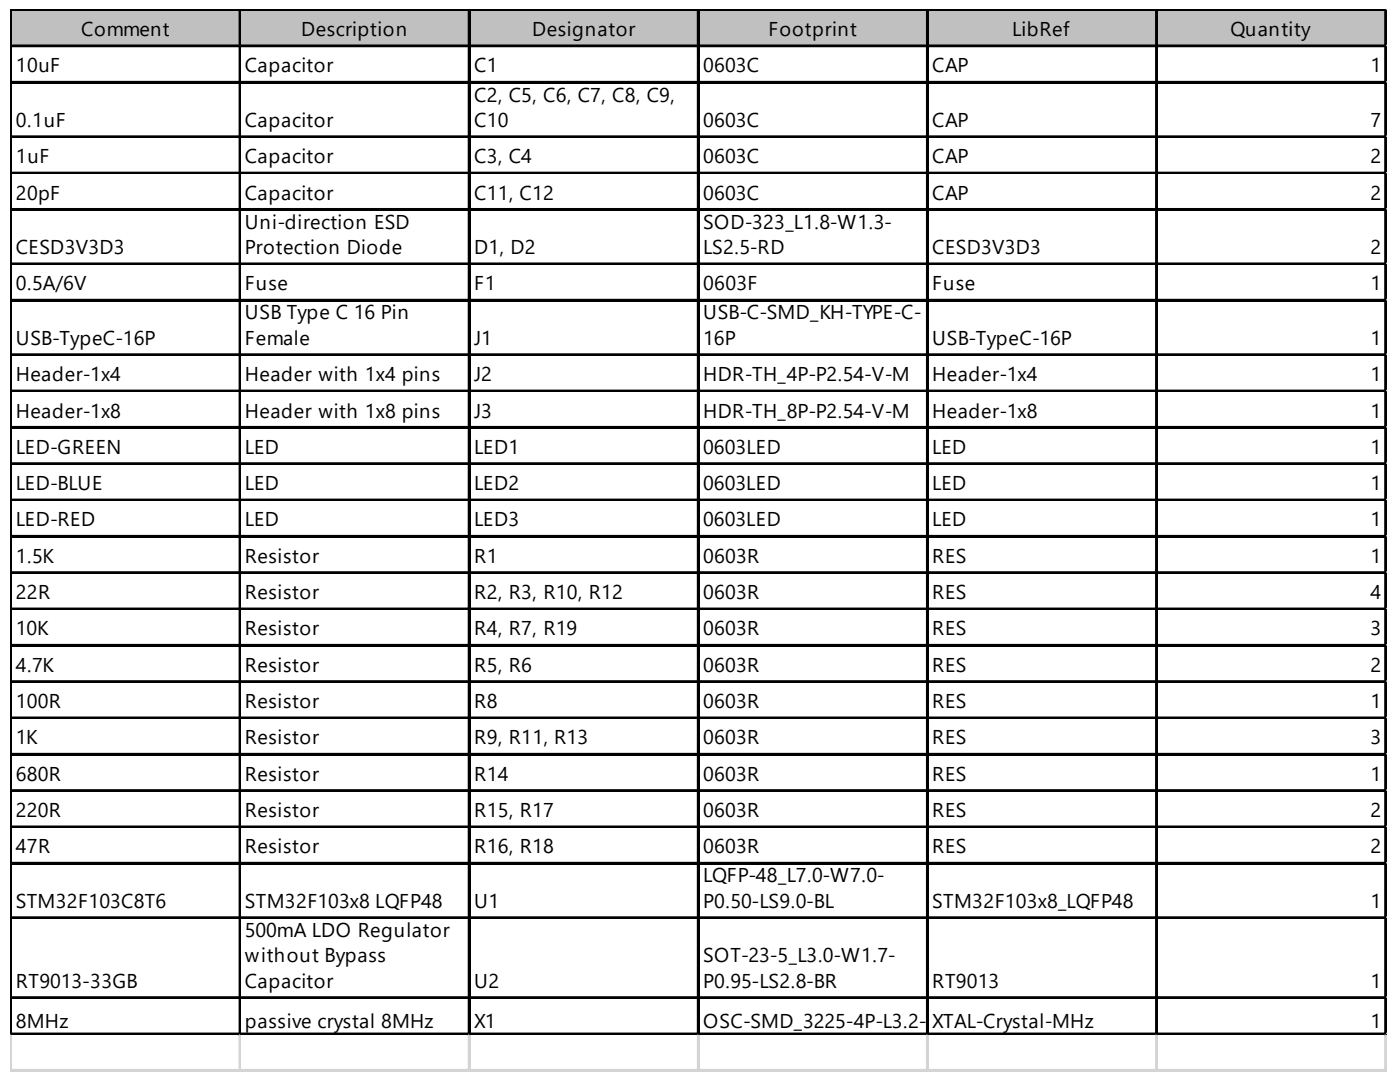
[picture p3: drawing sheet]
<svg xmlns="http://www.w3.org/2000/svg" width="279mm" height="216mm" viewBox="0 0 279 216" stroke-linecap="round" stroke-linejoin="round" font-family="sans-serif">
<defs><g id="words">
<g font-size="4">
<text x="16.2" y="7.2">Comment</text>
<text x="60.1" y="7.2">Description</text>
<text x="106.1" y="7.2">Designator</text>
<text x="153.2" y="7.2">Footprint</text>
<text x="201.8" y="7.2">LibRef</text>
<text x="245.3" y="7.2">Quantity</text>
<text x="3.2" y="14.4">10uF</text>
<text x="48.8" y="14.4">Capacitor</text>
<text x="94.5" y="14.4">C1</text>
<text x="140.2" y="14.4">0603C</text>
<text x="185.8" y="14.4">CAP</text>
<text x="273.2" y="14.4">1</text>
<text x="94.5" y="20.2">C2, C5, C6, C7, C8, C9,</text>
<text x="3.2" y="25.3">0.1uF</text>
<text x="48.8" y="25.3">Capacitor</text>
<text x="94.5" y="25.3">C10</text>
<text x="140.2" y="25.3">0603C</text>
<text x="185.8" y="25.3">CAP</text>
<text x="273.2" y="25.3">7</text>
<text x="3.2" y="32.5">1uF</text>
<text x="48.8" y="32.5">Capacitor</text>
<text x="94.5" y="32.5">C3, C4</text>
<text x="140.2" y="32.5">0603C</text>
<text x="185.8" y="32.5">CAP</text>
<text x="273.2" y="32.5">2</text>
<text x="3.2" y="39.7">20pF</text>
<text x="48.8" y="39.7">Capacitor</text>
<text x="94.5" y="39.7">C11, C12</text>
<text x="140.2" y="39.7">0603C</text>
<text x="185.8" y="39.7">CAP</text>
<text x="273.2" y="39.7">2</text>
<text x="48.8" y="45.5">Uni-direction ESD</text>
<text x="140.2" y="45.5">SOD-323_L1.8-W1.3-</text>
<text x="3.2" y="50.6">CESD3V3D3</text>
<text x="48.8" y="50.6">Protection Diode</text>
<text x="94.5" y="50.6">D1, D2</text>
<text x="140.2" y="50.6">LS2.5-RD</text>
<text x="185.8" y="50.6">CESD3V3D3</text>
<text x="273.2" y="50.6">2</text>
<text x="3.2" y="57.8">0.5A/6V</text>
<text x="48.8" y="57.8">Fuse</text>
<text x="94.5" y="57.8">F1</text>
<text x="140.2" y="57.8">0603F</text>
<text x="185.8" y="57.8">Fuse</text>
<text x="273.2" y="57.8">1</text>
<text x="48.8" y="63.6">USB Type C 16 Pin</text>
<text x="140.2" y="63.6">USB-C-SMD_KH-TYPE-C-</text>
<text x="3.2" y="68.7">USB-TypeC-16P</text>
<text x="48.8" y="68.7">Female</text>
<text x="94.5" y="68.7">J1</text>
<text x="140.2" y="68.7">16P</text>
<text x="185.8" y="68.7">USB-TypeC-16P</text>
<text x="273.2" y="68.7">1</text>
<text x="3.2" y="75.9">Header-1x4</text>
<text x="48.8" y="75.9">Header with 1x4 pins</text>
<text x="94.5" y="75.9">J2</text>
<text x="140.2" y="75.9">HDR-TH_4P-P2.54-V-M</text>
<text x="185.8" y="75.9">Header-1x4</text>
<text x="273.2" y="75.9">1</text>
<text x="3.2" y="83.2">Header-1x8</text>
<text x="48.8" y="83.2">Header with 1x8 pins</text>
<text x="94.5" y="83.2">J3</text>
<text x="140.2" y="83.2">HDR-TH_8P-P2.54-V-M</text>
<text x="185.8" y="83.2">Header-1x8</text>
<text x="273.2" y="83.2">1</text>
<text x="3.2" y="90.4">LED-GREEN</text>
<text x="48.8" y="90.4">LED</text>
<text x="94.5" y="90.4">LED1</text>
<text x="140.2" y="90.4">0603LED</text>
<text x="185.8" y="90.4">LED</text>
<text x="273.2" y="90.4">1</text>
<text x="3.2" y="97.6">LED-BLUE</text>
<text x="48.8" y="97.6">LED</text>
<text x="94.5" y="97.6">LED2</text>
<text x="140.2" y="97.6">0603LED</text>
<text x="185.8" y="97.6">LED</text>
<text x="273.2" y="97.6">1</text>
<text x="3.2" y="104.9">LED-RED</text>
<text x="48.8" y="104.9">LED</text>
<text x="94.5" y="104.9">LED3</text>
<text x="140.2" y="104.9">0603LED</text>
<text x="185.8" y="104.9">LED</text>
<text x="273.2" y="104.9">1</text>
<text x="3.2" y="112.1">1.5K</text>
<text x="48.8" y="112.1">Resistor</text>
<text x="94.5" y="112.1">R1</text>
<text x="140.2" y="112.1">0603R</text>
<text x="185.8" y="112.1">RES</text>
<text x="273.2" y="112.1">1</text>
<text x="3.2" y="119.3">22R</text>
<text x="48.8" y="119.3">Resistor</text>
<text x="94.5" y="119.3">R2, R3, R10, R12</text>
<text x="140.2" y="119.3">0603R</text>
<text x="185.8" y="119.3">RES</text>
<text x="273.2" y="119.3">4</text>
<text x="3.2" y="126.6">10K</text>
<text x="48.8" y="126.6">Resistor</text>
<text x="94.5" y="126.6">R4, R7, R19</text>
<text x="140.2" y="126.6">0603R</text>
<text x="185.8" y="126.6">RES</text>
<text x="273.2" y="126.6">3</text>
<text x="3.2" y="133.8">4.7K</text>
<text x="48.8" y="133.8">Resistor</text>
<text x="94.5" y="133.8">R5, R6</text>
<text x="140.2" y="133.8">0603R</text>
<text x="185.8" y="133.8">RES</text>
<text x="273.2" y="133.8">2</text>
<text x="3.2" y="141">100R</text>
<text x="48.8" y="141">Resistor</text>
<text x="94.5" y="141">R8</text>
<text x="140.2" y="141">0603R</text>
<text x="185.8" y="141">RES</text>
<text x="273.2" y="141">1</text>
<text x="3.2" y="148.3">1K</text>
<text x="48.8" y="148.3">Resistor</text>
<text x="94.5" y="148.3">R9, R11, R13</text>
<text x="140.2" y="148.3">0603R</text>
<text x="185.8" y="148.3">RES</text>
<text x="273.2" y="148.3">3</text>
<text x="3.2" y="155.5">680R</text>
<text x="48.8" y="155.5">Resistor</text>
<text x="94.5" y="155.5">R14</text>
<text x="140.2" y="155.5">0603R</text>
<text x="185.8" y="155.5">RES</text>
<text x="273.2" y="155.5">1</text>
<text x="3.2" y="162.7">220R</text>
<text x="48.8" y="162.7">Resistor</text>
<text x="94.5" y="162.7">R15, R17</text>
<text x="140.2" y="162.7">0603R</text>
<text x="185.8" y="162.7">RES</text>
<text x="273.2" y="162.7">2</text>
<text x="3.2" y="170">47R</text>
<text x="48.8" y="170">Resistor</text>
<text x="94.5" y="170">R16, R18</text>
<text x="140.2" y="170">0603R</text>
<text x="185.8" y="170">RES</text>
<text x="273.2" y="170">2</text>
<text x="140.2" y="175.8">LQFP-48_L7.0-W7.0-</text>
<text x="3.2" y="180.8">STM32F103C8T6</text>
<text x="48.8" y="180.8">STM32F103x8 LQFP48</text>
<text x="94.5" y="180.8">U1</text>
<text x="140.2" y="180.8">P0.50-LS9.0-BL</text>
<text x="185.8" y="180.8">STM32F103x8_LQFP48</text>
<text x="273.2" y="180.8">1</text>
<text x="48.8" y="186.6">500mA LDO Regulator</text>
<text x="48.8" y="191.7">without Bypass</text>
<text x="140.2" y="191.7">SOT-23-5_L3.0-W1.7-</text>
<text x="3.2" y="196.7">RT9013-33GB</text>
<text x="48.8" y="196.7">Capacitor</text>
<text x="94.5" y="196.7">U2</text>
<text x="140.2" y="196.7">P0.95-LS2.8-BR</text>
<text x="185.8" y="196.7">RT9013</text>
<text x="273.2" y="196.7">1</text>
<text x="3.2" y="204.7">8MHz</text>
<text x="48.8" y="204.7">passive crystal 8MHz</text>
<text x="94.5" y="204.7">X1</text>
<text x="140.2" y="204.7">OSC-SMD_3225-4P-L3.2-W2.5-BL</text>
<text x="185.8" y="204.7">XTAL-Crystal-MHz</text>
<text x="273.2" y="204.7">1</text>
</g>
</g></defs>
<path d="M2.4 2.1h274v7.3h-274z" fill="#c0c0c0"/>
<g fill="none" stroke="#000" stroke-width=".36">
<path d="M2.1 1.8v204.4M2.3 1.8v204.4M2.4 1.8h274M2.4 2h274M2.4 9h274M2.4 9.2h274M2.4 16.3h274M2.4 16.5h274M47.7 2.2v204M47.9 2.2v204M93.4 2.2v204M93.6 2.2v204"/>
<path d="M139.1 2.2v204M139.3 2.2v204M184.7 2.2v204M184.9 2.2v204M230.4 2.2v204M230.6 2.2v204M276.1 2.2v204M276.3 2.2v204M2.4 27.1h274M2.4 27.3h274M2.4 34.4h274M2.4 34.6h274"/>
<path d="M2.4 41.6h274M2.4 41.8h274M2.4 52.5h274M2.4 52.6h274M2.4 59.7h274M2.4 59.9h274M2.4 70.5h274M2.4 70.7h274M2.4 77.8h274M2.4 78h274M2.4 85h274M2.4 85.2h274"/>
<path d="M2.4 92.2h274M2.4 92.4h274M2.4 99.5h274M2.4 99.7h274M2.4 106.7h274M2.4 106.9h274M2.4 114h274M2.4 114.1h274M2.4 121.2h274M2.4 121.4h274M2.4 128.4h274M2.4 128.6h274"/>
<path d="M2.4 135.7h274M2.4 135.8h274M2.4 142.9h274M2.4 143.1h274M2.4 150.1h274M2.4 150.3h274M2.4 157.4h274M2.4 157.5h274M2.4 164.6h274M2.4 164.8h274M2.4 171.8h274M2.4 172h274"/>
<path d="M2.4 182.7h274M2.4 182.9h274M2.4 198.6h274M2.4 198.8h274M2.4 205.8h274M2.4 206h274"/>
</g>
<g fill="none" stroke="#d4d4d4" stroke-width=".36">
<path d="M276.4 1.8h.1M2.1 206.2v7.3M2.3 206.2v7.3M47.7 206.2v7.3M47.9 206.2v7.3M93.4 206.2v7.3M93.6 206.2v7.3M139.1 206.2v7.3M139.3 206.2v7.3M184.7 206.2v7.3M184.9 206.2v7.3M230.4 206.2v7.3"/>
<path d="M230.6 206.2v7.3M276.1 206.2v7.3M276.3 206.2v7.3"/>
</g>
<path d="M276.4 1.8l.1 .4z" fill="#d4d4d4"/>
<path d="M276.4 9h.1" fill="none" stroke="#d4d4d4" stroke-width=".36"/>
<path d="M276.4 9l.1 .4z" fill="#d4d4d4"/>
<path d="M276.4 16.3h.1" fill="none" stroke="#d4d4d4" stroke-width=".36"/>
<path d="M276.4 16.3l.1 .3z" fill="#d4d4d4"/>
<path d="M276.4 27.1h.1" fill="none" stroke="#d4d4d4" stroke-width=".36"/>
<path d="M276.4 27.1l.1 .4z" fill="#d4d4d4"/>
<path d="M276.4 34.4h.1" fill="none" stroke="#d4d4d4" stroke-width=".36"/>
<path d="M276.4 34.4l.1 .3z" fill="#d4d4d4"/>
<path d="M276.4 41.6h.1" fill="none" stroke="#d4d4d4" stroke-width=".36"/>
<path d="M276.4 41.6l.1 .4z" fill="#d4d4d4"/>
<path d="M276.4 52.5h.1" fill="none" stroke="#d4d4d4" stroke-width=".36"/>
<path d="M276.4 52.5l.1 .3z" fill="#d4d4d4"/>
<path d="M276.4 59.7h.1" fill="none" stroke="#d4d4d4" stroke-width=".36"/>
<path d="M276.4 59.7l.1 .4z" fill="#d4d4d4"/>
<path d="M276.4 70.5h.1" fill="none" stroke="#d4d4d4" stroke-width=".36"/>
<path d="M276.4 70.5l.1 .4z" fill="#d4d4d4"/>
<path d="M276.4 77.8h.1" fill="none" stroke="#d4d4d4" stroke-width=".36"/>
<path d="M276.4 77.8l.1 .3z" fill="#d4d4d4"/>
<path d="M276.4 85h.1" fill="none" stroke="#d4d4d4" stroke-width=".36"/>
<path d="M276.4 85l.1 .4z" fill="#d4d4d4"/>
<path d="M276.4 92.2h.1" fill="none" stroke="#d4d4d4" stroke-width=".36"/>
<path d="M276.4 92.2l.1 .4z" fill="#d4d4d4"/>
<path d="M276.4 99.5h.1" fill="none" stroke="#d4d4d4" stroke-width=".36"/>
<path d="M276.4 99.5l.1 .3z" fill="#d4d4d4"/>
<path d="M276.4 106.7h.1" fill="none" stroke="#d4d4d4" stroke-width=".36"/>
<path d="M276.4 106.7l.1 .4z" fill="#d4d4d4"/>
<path d="M276.4 114h.1" fill="none" stroke="#d4d4d4" stroke-width=".36"/>
<path d="M276.4 114l.1 .3z" fill="#d4d4d4"/>
<path d="M276.4 121.2h.1" fill="none" stroke="#d4d4d4" stroke-width=".36"/>
<path d="M276.4 121.2l.1 .3z" fill="#d4d4d4"/>
<path d="M276.4 128.4h.1" fill="none" stroke="#d4d4d4" stroke-width=".36"/>
<path d="M276.4 128.4l.1 .4z" fill="#d4d4d4"/>
<path d="M276.4 135.7h.1" fill="none" stroke="#d4d4d4" stroke-width=".36"/>
<path d="M276.4 135.7l.1 .3z" fill="#d4d4d4"/>
<path d="M276.4 142.9h.1" fill="none" stroke="#d4d4d4" stroke-width=".36"/>
<path d="M276.4 142.9l.1 .4z" fill="#d4d4d4"/>
<path d="M276.4 150.1h.1" fill="none" stroke="#d4d4d4" stroke-width=".36"/>
<path d="M276.4 150.1l.1 .4z" fill="#d4d4d4"/>
<path d="M276.4 157.4h.1" fill="none" stroke="#d4d4d4" stroke-width=".36"/>
<path d="M276.4 157.4l.1 .3z" fill="#d4d4d4"/>
<path d="M276.4 164.6h.1" fill="none" stroke="#d4d4d4" stroke-width=".36"/>
<path d="M276.4 164.6l.1 .4z" fill="#d4d4d4"/>
<path d="M276.4 171.8h.1" fill="none" stroke="#d4d4d4" stroke-width=".36"/>
<path d="M276.4 171.8l.1 .4z" fill="#d4d4d4"/>
<path d="M276.4 182.7h.1" fill="none" stroke="#d4d4d4" stroke-width=".36"/>
<path d="M276.4 182.7l.1 .3z" fill="#d4d4d4"/>
<path d="M276.4 198.6h.1" fill="none" stroke="#d4d4d4" stroke-width=".36"/>
<path d="M276.4 198.6l.1 .4z" fill="#d4d4d4"/>
<path d="M276.4 205.8h.1" fill="none" stroke="#d4d4d4" stroke-width=".36"/>
<path d="M276.4 205.8l.1 .4z" fill="#d4d4d4"/>
<path d="M2.1 213.1h274.4M2.1 213.2h274.4" fill="none" stroke="#d4d4d4" stroke-width=".36"/>
<use href="#words"/>
</svg>
